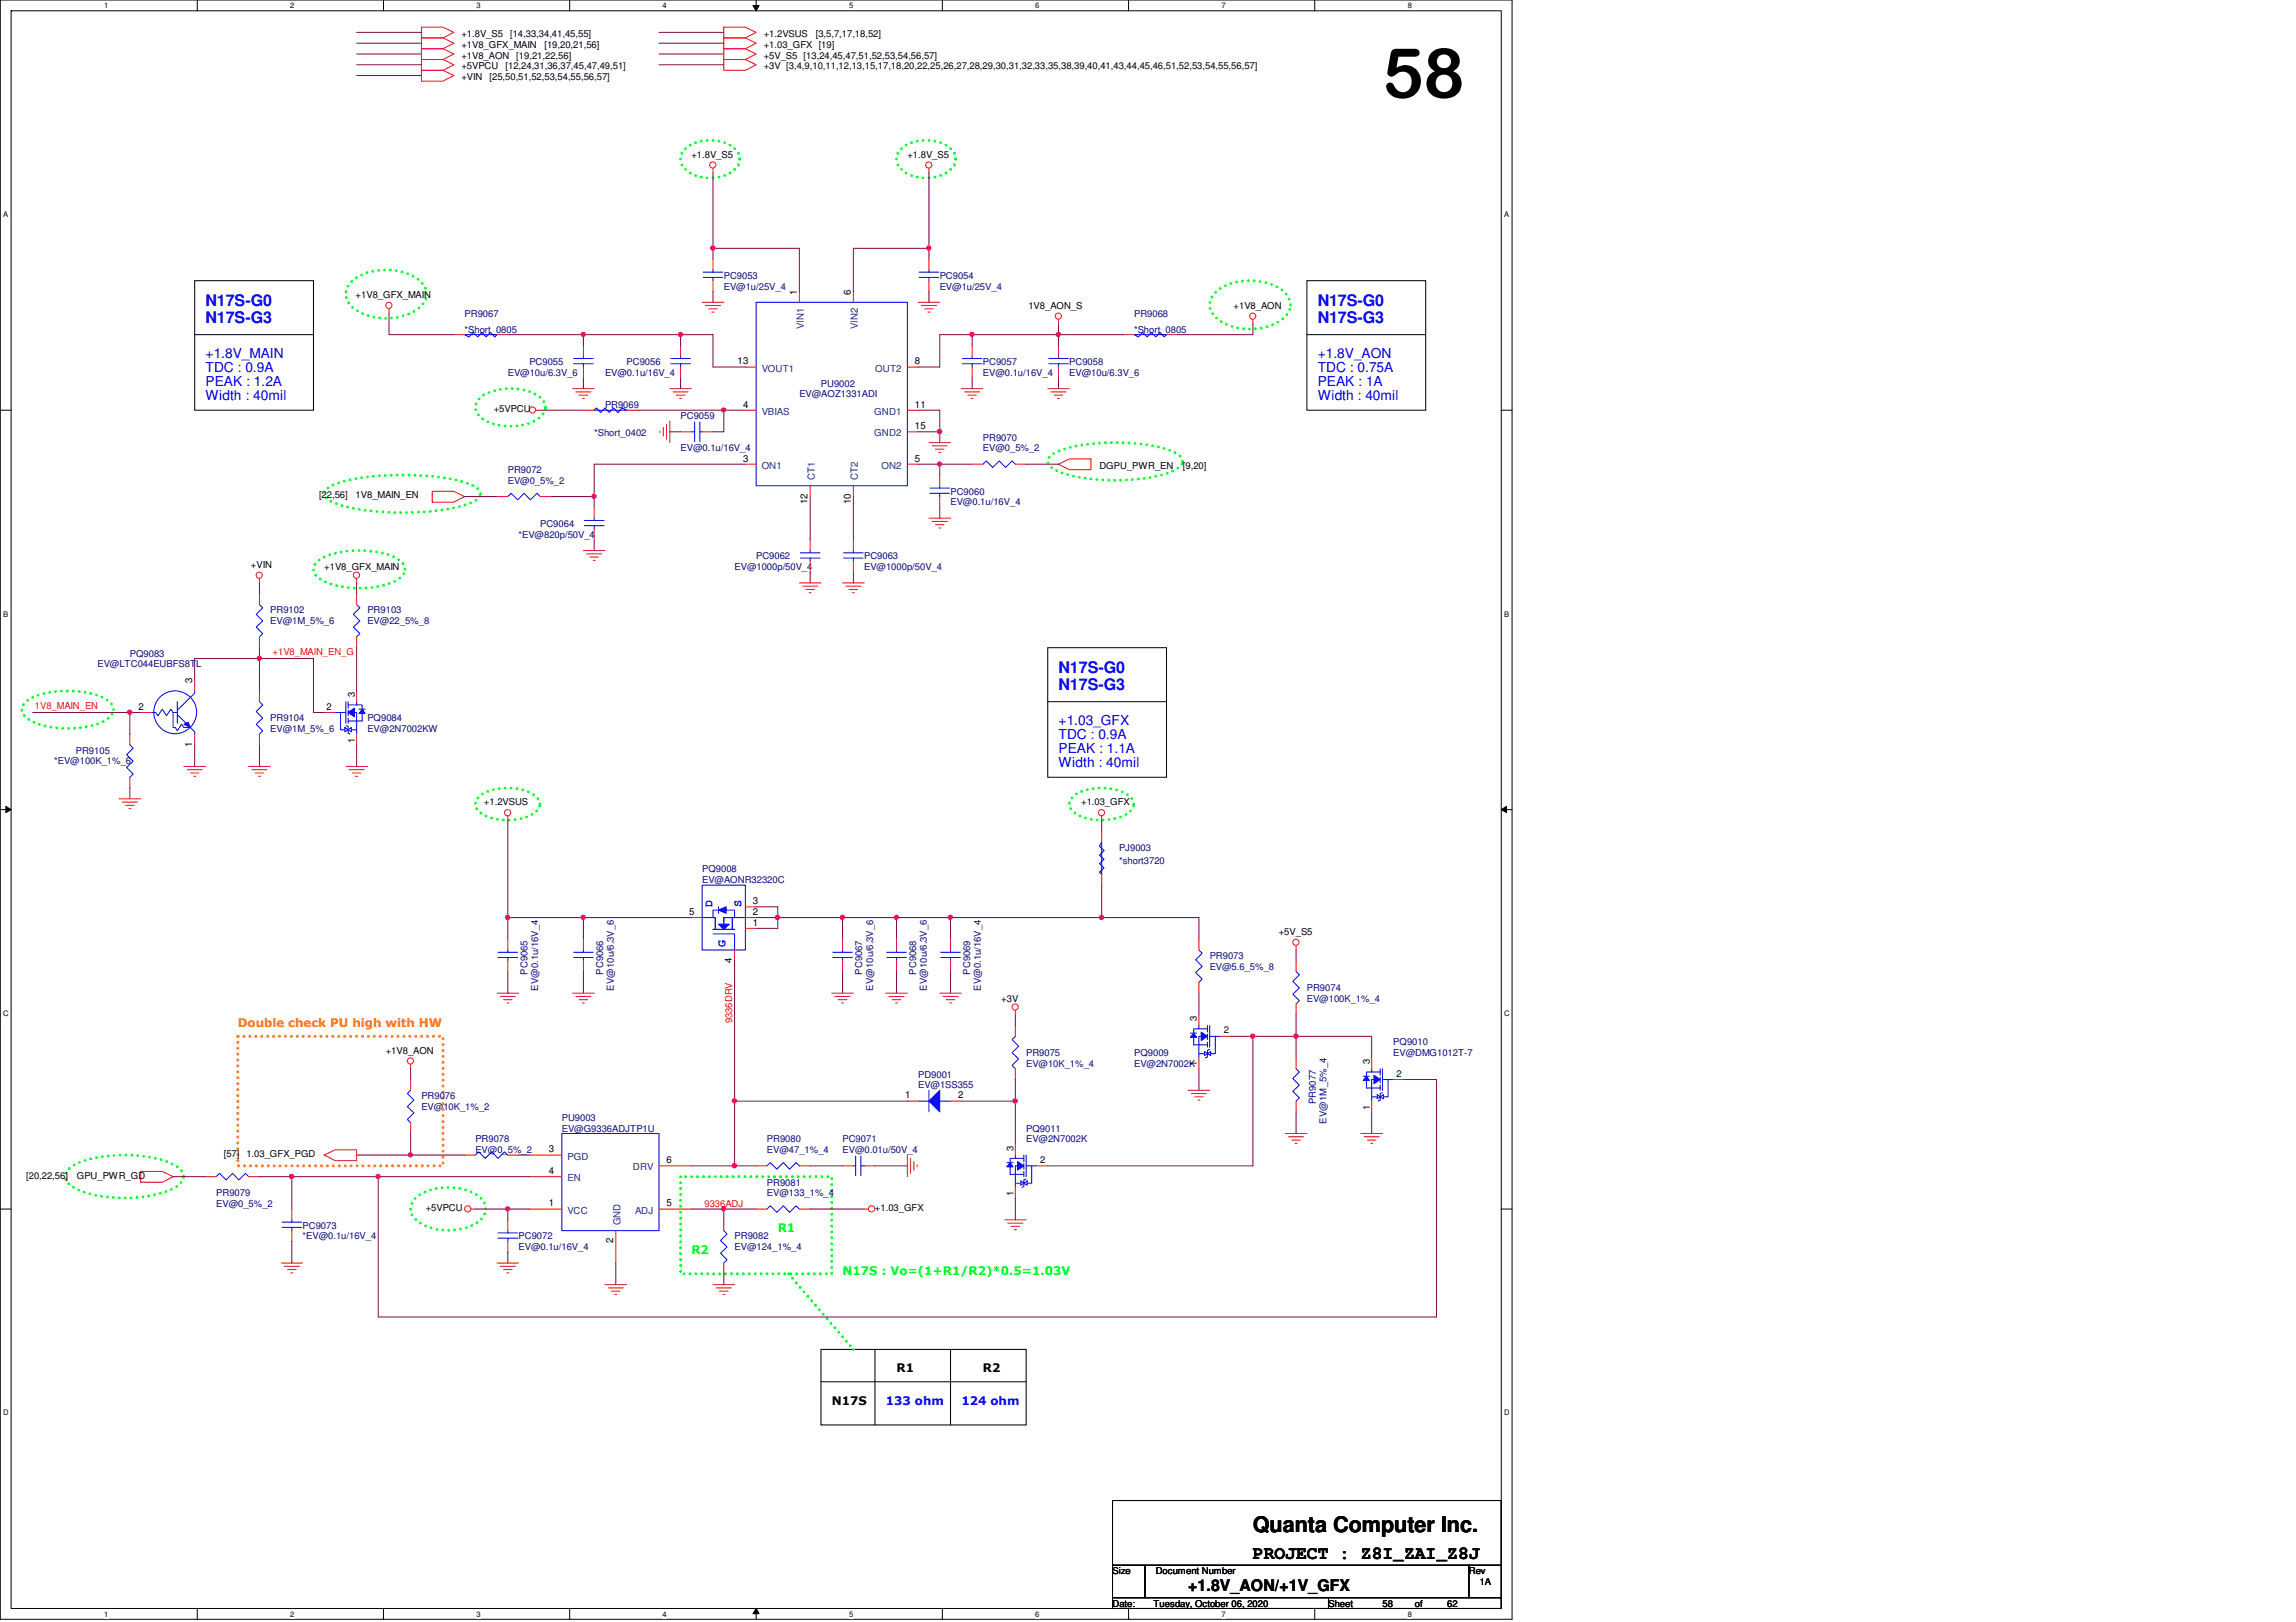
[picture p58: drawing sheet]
<svg xmlns="http://www.w3.org/2000/svg" width="297mm" height="210mm" viewBox="0 0 297 210" stroke-linecap="round" stroke-linejoin="round" font-family="sans-serif">
<defs><g id="words">
<text font-size="8.9" x="178.9" y="12.7">58</text>
<text font-size="2.8" x="162.1" y="198.2">Quanta Computer Inc.</text>
<text font-size="2.4" x="162.1" y="201.7">PROJECT : Z8I_ZAI_Z8J</text>
<g font-size="2.1" fill="#00f">
<text x="26.6" y="39.6">N17S-G0</text>
<text x="26.6" y="41.8">N17S-G3</text>
<text x="170.5" y="39.6">N17S-G0</text>
<text x="170.5" y="41.8">N17S-G3</text>
<text x="136.9" y="87.1">N17S-G0</text>
<text x="136.9" y="89.3">N17S-G3</text>
</g>
<text font-size="2.1" x="153.7" y="205.9">+1.8V_AON/+1V_GFX</text>
<g font-size="1.8" fill="#00f">
<text x="26.6" y="46.3">+1.8V_MAIN</text>
<text x="170.5" y="46.3">+1.8V_AON</text>
<text x="26.6" y="48.1">TDC : 0.9A</text>
<text x="26.6" y="50">PEAK : 1.2A</text>
<text x="26.6" y="51.8">Width : 40mil</text>
<text x="170.5" y="48.1">TDC : 0.75A</text>
<text x="170.5" y="50">PEAK : 1A</text>
<text x="170.5" y="51.8">Width : 40mil</text>
<text x="136.9" y="93.8">+1.03_GFX</text>
<text x="136.9" y="95.6">TDC : 0.9A</text>
<text x="136.9" y="97.5">PEAK : 1.1A</text>
<text x="136.9" y="99.3">Width : 40mil</text>
</g>
<g font-size="1.5" fill="#00f">
<text x="92.2" y="117.3" transform="rotate(-90 92.2 117.3)">D</text>
<text x="95.9" y="117.3" transform="rotate(-90 95.9 117.3)">S</text>
<text x="93.8" y="122.5" transform="rotate(-90 93.8 122.5)">G</text>
<text x="114.6" y="181.8">133 ohm</text>
<text x="124.4" y="181.8">124 ohm</text>
</g>
<text font-size="1.5" fill="#ff8000" x="30.8" y="132.9">Double check PU high with HW</text>
<g font-size="1.5" fill="#0f0">
<text x="100.6" y="159.4">R1</text>
<text x="89.4" y="162.2">R2</text>
<text x="109" y="165">N17S : Vo=(1+R1/R2)*0.5=1.03V</text>
</g>
<g font-size="1.5">
<text x="116" y="177.6">R1</text>
<text x="127.2" y="177.6">R2</text>
<text x="107.6" y="181.8">N17S</text>
</g>
<g font-size="1.3">
<text x="103.1" y="38.1" transform="rotate(-90 103.1 38.1)">1</text>
<text x="110.1" y="38.1" transform="rotate(-90 110.1 38.1)">6</text>
<text x="95.4" y="47.2">13</text>
<text x="118.4" y="47.2">8</text>
<text x="96.1" y="52.7">4</text>
<text x="118.4" y="52.7">11</text>
<text x="96.1" y="59.7">3</text>
<text x="118.4" y="55.5">15</text>
<text x="118.4" y="59.7">5</text>
<text x="104.5" y="65.2" transform="rotate(-90 104.5 65.2)">12</text>
<text x="110.1" y="65.2" transform="rotate(-90 110.1 65.2)">10</text>
<text x="24.8" y="88.4" transform="rotate(-90 24.8 88.4)">3</text>
<text x="17.9" y="91.9">2</text>
<text x="24.8" y="96.6" transform="rotate(-90 24.8 96.6)">1</text>
<text x="89.2" y="118.4">5</text>
<text x="97.4" y="118.4">2</text>
<text x="97.4" y="119.8">1</text>
<text x="97.4" y="117">3</text>
<text x="94.7" y="124.6" transform="rotate(-90 94.7 124.6)">4</text>
<text x="117.1" y="142.2">1</text>
<text x="123.9" y="142.2">2</text>
<text x="71" y="149.1">3</text>
<text x="71" y="151.9">4</text>
<text x="86.2" y="150.5">6</text>
<text x="71" y="156.1">1</text>
<text x="79.3" y="160.9" transform="rotate(-90 79.3 160.9)">2</text>
<text x="86.2" y="156.1">5</text>
</g>
<g font-size="1.3" fill="#004080">
<text x="104" y="42.6" transform="rotate(-90 104 42.6)">VIN1</text>
<text x="111" y="42.6" transform="rotate(-90 111 42.6)">VIN2</text>
<text x="98.5" y="48.1">VOUT1</text>
<text x="98.5" y="53.7">VBIAS</text>
<text x="113.1" y="53.7">GND1</text>
<text x="113.2" y="48.1">OUT2</text>
<text x="113.1" y="56.5">GND2</text>
<text x="98.5" y="60.7">ON1</text>
<text x="105.4" y="62.1" transform="rotate(-90 105.4 62.1)">CT1</text>
<text x="111" y="62.1" transform="rotate(-90 111 62.1)">CT2</text>
<text x="114" y="60.7">ON2</text>
<text x="73.4" y="152.9">EN</text>
<text x="73.4" y="150.1">PGD</text>
<text x="81.9" y="151.5">DRV</text>
<text x="73.4" y="157.1">VCC</text>
<text x="80.3" y="158.5" transform="rotate(-90 80.3 158.5)">GND</text>
<text x="82.2" y="157.1">ADJ</text>
</g>
<g font-size="1.2">
<text x="59.7" y="4.8">+1.8V_S5</text>
<text x="66" y="4.8">[14,33,34,41,45,55]</text>
<text x="98.8" y="4.8">+1.2VSUS</text>
<text x="105.5" y="4.8">[3,5,7,17,18,52]</text>
<text x="59.7" y="6.2">+1V8_GFX_MAIN</text>
<text x="59.7" y="7.6">+1V8_AON</text>
<text x="59.7" y="9">+5VPCU</text>
<text x="59.7" y="10.4">+VIN</text>
<text x="63.3" y="10.4">[25,50,51,52,53,54,55,56,57]</text>
<text x="65.4" y="9">[12,24,31,36,37,45,47,49,51]</text>
<text x="66.8" y="7.6">[19,21,22,56]</text>
<text x="70.4" y="6.2">[19,20,21,56]</text>
<text x="98.8" y="6.2">+1.03_GFX [19]</text>
<text x="98.8" y="7.6">+5V_S5 [13,24,45,47,51,52,53,54,56,57]</text>
<text x="98.8" y="9">+3V [3,4,9,10,11,12,13,15,17,18,20,22,25,26,27,28,29,30,31,32,33,35,38,39,40,41,43,44,45,46,51,52,53,54,55,56,57]</text>
<text x="89.4" y="20.4">+1.8V_S5</text>
<text x="117.4" y="20.4">+1.8V_S5</text>
<text x="46" y="38.6">+1V8_GFX_MAIN</text>
<text x="133.1" y="40">1V8_AON_S</text>
<text x="159.6" y="40">+1V8_AON</text>
<text x="63.9" y="53.3">+5VPCU</text>
<text x="41.3" y="64.4">[22,56]</text>
<text x="46" y="64.4">1V8_MAIN_EN</text>
<text x="142.2" y="60.7">DGPU_PWR_EN</text>
<text x="153" y="60.7">[9,20]</text>
<text x="32.5" y="73.5">+VIN</text>
<text x="41.9" y="73.8">+1V8_GFX_MAIN</text>
<text x="42.2" y="91.8">2</text>
<text x="45.9" y="90.3" transform="rotate(-90 45.9 90.3)">3</text>
<text x="45.9" y="96.1" transform="rotate(-90 45.9 96.1)">1</text>
<text x="62.6" y="104.2">+1.2VSUS</text>
<text x="139.9" y="104.2">+1.03_GFX</text>
<text x="165.4" y="121">+5V_S5</text>
<text x="129.5" y="129.7">+3V</text>
<text x="49.9" y="136.4">+1V8_AON</text>
<text x="154.9" y="132.2" transform="rotate(-90 154.9 132.2)">3</text>
<text x="158.3" y="133.7">2</text>
<text x="177.2" y="137.8" transform="rotate(-90 177.2 137.8)">3</text>
<text x="154.9" y="138" transform="rotate(-90 154.9 138)">1</text>
<text x="177.2" y="143.6" transform="rotate(-90 177.2 143.6)">1</text>
<text x="180.7" y="139.3">2</text>
<text x="29" y="149.8">[57]</text>
<text x="31.9" y="149.8">1.03_GFX_PGD</text>
<text x="131.1" y="148.9" transform="rotate(-90 131.1 148.9)">3</text>
<text x="3.4" y="152.6">[20,22,56]</text>
<text x="9.9" y="152.6">GPU_PWR_GD</text>
<text x="131.1" y="154.8" transform="rotate(-90 131.1 154.8)">1</text>
<text x="134.6" y="150.5">2</text>
<text x="55.1" y="156.8">+5VPCU</text>
<text x="113.2" y="156.8">+1.03_GFX</text>
<text x="143.9" y="203.7">Size</text>
<text x="149.5" y="203.7">Document Number</text>
<text x="190" y="203.7">Rev</text>
<text x="143.9" y="207.9">Date:</text>
<text x="149.2" y="207.9">Tuesday, October 06, 2020</text>
<text x="171.9" y="207.9">Sheet</text>
<text x="178.9" y="207.9">58</text>
<text x="183" y="207.9">of</text>
<text x="187.2" y="207.9">62</text>
<text x="191.4" y="205.1">1A</text>
</g>
<g font-size="1.2" fill="#000080">
<text x="60.1" y="41">PR9067</text>
<text x="93.6" y="36.1">PC9053</text>
<text x="93.6" y="37.5">EV@1u/25V_4</text>
<text x="121.6" y="36.1">PC9054</text>
<text x="121.6" y="37.5">EV@1u/25V_4</text>
<text x="146.7" y="41">PR9068</text>
<text x="60.1" y="43.1">*Short_0805</text>
<text x="68.5" y="47.2">PC9055</text>
<text x="81.1" y="47.2">PC9056</text>
<text x="127.2" y="47.2">PC9057</text>
<text x="138.3" y="47.2">PC9058</text>
<text x="146.7" y="43.1">*Short_0805</text>
<text x="65.7" y="48.6">EV@10u/6.3V_6</text>
<text x="78.3" y="52.8">PR9069</text>
<text x="78.3" y="48.6">EV@0.1u/16V_4</text>
<text x="103.4" y="51.4">EV@AOZ1331ADI</text>
<text x="106.2" y="50">PU9002</text>
<text x="127.2" y="48.6">EV@0.1u/16V_4</text>
<text x="138.3" y="48.6">EV@10u/6.3V_6</text>
<text x="76.9" y="56.5">*Short_0402</text>
<text x="88.1" y="54.2">PC9059</text>
<text x="88.1" y="58.4">EV@0.1u/16V_4</text>
<text x="127.2" y="57">PR9070</text>
<text x="127.2" y="58.4">EV@0_5%_2</text>
<text x="65.7" y="61.2">PR9072</text>
<text x="65.7" y="62.6">EV@0_5%_2</text>
<text x="123" y="64">PC9060</text>
<text x="123" y="65.4">EV@0.1u/16V_4</text>
<text x="67.1" y="69.6">*EV@820p/50V_4</text>
<text x="69.9" y="68.2">PC9064</text>
<text x="95" y="73.8">EV@1000p/50V_4</text>
<text x="97.8" y="72.4">PC9062</text>
<text x="111.8" y="72.4">PC9063</text>
<text x="111.8" y="73.8">EV@1000p/50V_4</text>
<text x="35" y="79.4">PR9102</text>
<text x="35" y="80.8">EV@1M_5%_6</text>
<text x="47.5" y="79.4">PR9103</text>
<text x="47.5" y="80.8">EV@22_5%_8</text>
<text x="12.6" y="86.4">EV@LTC044EUBFS8TL</text>
<text x="16.8" y="85">PQ9083</text>
<text x="35" y="93.3">PR9104</text>
<text x="35" y="94.7">EV@1M_5%_6</text>
<text x="47.5" y="93.3">PQ9084</text>
<text x="47.5" y="94.7">EV@2N7002KW</text>
<text x="7" y="98.9">*EV@100K_1%_6</text>
<text x="9.8" y="97.5">PR9105</text>
<text x="90.8" y="112.9">PQ9008</text>
<text x="144.8" y="110.1">PJ9003</text>
<text x="144.8" y="111.8">*short3720</text>
<text x="90.8" y="114.3">EV@AONR32320C</text>
<text x="156.5" y="124.1">PR9073</text>
<text x="156.5" y="125.5">EV@5.6_5%_8</text>
<text x="68.2" y="126.2" transform="rotate(-90 68.2 126.2)">PC9065</text>
<text x="69.6" y="128.2" transform="rotate(-90 69.6 128.2)">EV@0.1u/16V_4</text>
<text x="78" y="126.2" transform="rotate(-90 78 126.2)">PC9066</text>
<text x="79.4" y="128.2" transform="rotate(-90 79.4 128.2)">EV@10u/6.3V_6</text>
<text x="111.5" y="126.2" transform="rotate(-90 111.5 126.2)">PC9067</text>
<text x="112.9" y="128.2" transform="rotate(-90 112.9 128.2)">EV@10u/6.3V_6</text>
<text x="118.5" y="126.2" transform="rotate(-90 118.5 126.2)">PC9068</text>
<text x="119.9" y="128.2" transform="rotate(-90 119.9 128.2)">EV@10u/6.3V_6</text>
<text x="125.5" y="126.2" transform="rotate(-90 125.5 126.2)">PC9069</text>
<text x="126.9" y="128.2" transform="rotate(-90 126.9 128.2)">EV@0.1u/16V_4</text>
<text x="169.1" y="128.3">PR9074</text>
<text x="169.1" y="129.7">EV@100K_1%_4</text>
<text x="132.8" y="136.7">PR9075</text>
<text x="146.7" y="136.7">PQ9009</text>
<text x="180.3" y="135.3">PQ9010</text>
<text x="180.3" y="136.7">EV@DMG1012T-7</text>
<text x="54.5" y="142.2">PR9076</text>
<text x="54.5" y="143.6">EV@10K_1%_2</text>
<text x="118.8" y="139.4">PD9001</text>
<text x="118.8" y="140.8">EV@1SS355</text>
<text x="132.8" y="138">EV@10K_1%_4</text>
<text x="146.7" y="138">EV@2N7002K</text>
<text x="170.2" y="142.9" transform="rotate(-90 170.2 142.9)">PR9077</text>
<text x="61.5" y="147.8">PR9078</text>
<text x="61.5" y="149.2">EV@0_5%_2</text>
<text x="72.7" y="145">PU9003</text>
<text x="72.7" y="146.4">EV@G9336ADJTP1U</text>
<text x="99.2" y="147.8">PR9080</text>
<text x="99.2" y="149.2">EV@47_1%_4</text>
<text x="109" y="147.8">PC9071</text>
<text x="109" y="149.2">EV@0.01u/50V_4</text>
<text x="132.8" y="146.4">PQ9011</text>
<text x="132.8" y="147.8">EV@2N7002K</text>
<text x="171.6" y="145.4" transform="rotate(-90 171.6 145.4)">EV@1M_5%_4</text>
<text x="28" y="154.8">PR9079</text>
<text x="99.2" y="153.4">PR9081</text>
<text x="99.2" y="154.8">EV@133_1%_4</text>
<text x="28" y="156.2">EV@0_5%_2</text>
<text x="39.2" y="159">PC9073</text>
<text x="39.2" y="160.4">*EV@0.1u/16V_4</text>
<text x="67.1" y="160.4">PC9072</text>
<text x="67.1" y="161.8">EV@0.1u/16V_4</text>
<text x="95" y="160.4">PR9082</text>
<text x="95" y="161.8">EV@124_1%_4</text>
</g>
<g font-size="1.2" fill="#f00">
<text x="35.3" y="84.7">+1V8_MAIN_EN_G</text>
<text x="4.5" y="91.7">1V8_MAIN_EN</text>
<text x="94.7" y="132.4" transform="rotate(-90 94.7 132.4)">9336DRV</text>
<text x="91.1" y="156.2">9336ADJ</text>
</g>
<g font-size="1">
<text x="13.5" y="1.1">1</text>
<text x="37.5" y="1.1">2</text>
<text x="61.6" y="1.1">3</text>
<text x="85.7" y="1.1">4</text>
<text x="109.9" y="1.1">5</text>
<text x="133.9" y="1.1">6</text>
<text x="158" y="1.1">7</text>
<text x="182.1" y="1.1">8</text>
<text x=".4" y="28.1">A</text>
<text x="194.6" y="28.1">A</text>
<text x=".4" y="79.8">B</text>
<text x="194.6" y="79.8">B</text>
<text x=".4" y="131.5">C</text>
<text x="194.6" y="131.5">C</text>
<text x=".4" y="183.2">D</text>
<text x="194.6" y="183.2">D</text>
<text x="13.5" y="209.2">1</text>
<text x="37.5" y="209.2">2</text>
<text x="61.6" y="209.2">3</text>
<text x="85.7" y="209.2">4</text>
<text x="109.9" y="209.2">5</text>
<text x="133.9" y="209.2">6</text>
<text x="158" y="209.2">7</text>
<text x="182.1" y="209.2">8</text>
</g>
</g></defs>
<path d="M0 0h195.6v209.5h-195.6zM1.4 1.4h192.8v206.8h-192.8z" fill="none" stroke="#000" stroke-width=".13"/>
<g fill="#fff">
<path d="M13.5 .2h.5v1.1h-.5z"/>
<path d="M13.5 208.3h.5v1.1h-.5z"/>
</g>
<path d="M25.5 0v1.4M25.5 208.2v1.3" fill="none" stroke="#000" stroke-width=".13"/>
<g fill="#fff">
<path d="M37.5 .2h.6v1.1h-.6z"/>
<path d="M37.5 208.3h.6v1.1h-.6z"/>
</g>
<path d="M49.6 0v1.4M49.6 208.2v1.3" fill="none" stroke="#000" stroke-width=".13"/>
<g fill="#fff">
<path d="M61.6 .2h.6v1.1h-.6z"/>
<path d="M61.6 208.3h.6v1.1h-.6z"/>
</g>
<path d="M73.7 0v1.4M73.7 208.2v1.3" fill="none" stroke="#000" stroke-width=".13"/>
<g fill="#fff">
<path d="M85.7 .2h.6v1.1h-.6z"/>
<path d="M85.7 208.3h.6v1.1h-.6z"/>
</g>
<path d="M97.8 0v1.4M97.4 .7h.8l-.4 .7zM97.8 208.2l.4 .6h-.8zM97.8 208.2v1.3" fill="none" stroke="#000" stroke-width=".13"/>
<path d="M97.4 .7h.8l-.4 .7zM97.8 208.2l.4 .6h-.8z" fill="#000"/>
<g fill="#fff">
<path d="M109.9 .2h.5v1.1h-.5z"/>
<path d="M109.9 208.3h.5v1.1h-.5z"/>
</g>
<path d="M121.9 0v1.4M121.9 208.2v1.3" fill="none" stroke="#000" stroke-width=".13"/>
<g fill="#fff">
<path d="M133.9 .2h.6v1.1h-.6z"/>
<path d="M133.9 208.3h.6v1.1h-.6z"/>
</g>
<path d="M146 0v1.4M146 208.2v1.3" fill="none" stroke="#000" stroke-width=".13"/>
<g fill="#fff">
<path d="M158 .2h.6v1.1h-.6z"/>
<path d="M158 208.3h.6v1.1h-.6z"/>
</g>
<path d="M170.1 0v1.4M170.1 208.2v1.3" fill="none" stroke="#000" stroke-width=".13"/>
<g fill="#fff">
<path d="M182.1 .2h.6v1.1h-.6z"/>
<path d="M182.1 208.3h.6v1.1h-.6z"/>
<path d="M.4 27.2h.7v1.1h-.7z"/>
<path d="M194.6 27.2h.6v1.1h-.6z"/>
<path d="M.4 78.9h.7v1.1h-.7z"/>
<path d="M194.6 78.9h.6v1.1h-.6z"/>
</g>
<path d="M0 53.1h1.4M194.2 53.1h1.4" fill="none" stroke="#000" stroke-width=".13"/>
<g fill="#fff">
<path d="M.4 130.6h.7v1.1h-.7z"/>
<path d="M194.6 130.6h.7v1.1h-.7z"/>
</g>
<path d="M0 104.8h1.4M.8 104.4l.6 .4-.6 .4zM194.2 104.8l.7-.4v.8zM194.2 104.8h1.4" fill="none" stroke="#000" stroke-width=".13"/>
<path d="M.8 104.4l.6 .4-.6 .4zM194.2 104.8l.7-.4v.8z" fill="#000"/>
<g fill="#fff">
<path d="M.4 182.3h.7v1.1h-.7z"/>
<path d="M194.6 182.3h.7v1.1h-.7z"/>
</g>
<path d="M169.1 36.3h15.3v16.8h-15.3zM169.1 43.3h15.3M0 156.5h1.4M194.2 156.5h1.4M106.2 178.8h26.6M106.2 174.6h26.6v9.8h-26.6zM113.2 174.6v9.8M123 174.6v9.8" fill="none" stroke="#000" stroke-width=".13"/>
<path d="M88.7 19.2a5.3 5.3 0 0 1 6.4 0 1.82 1.82 0 0 1-.5 3.1 5.3 5.3 0 0 1-5.9-.4 1.76 1.76 0 0 1 0-2.7zM116.6 19.2a5.3 5.3 0 0 1 6.4 0 1.82 1.82 0 0 1-.5 3.1 5.3 5.3 0 0 1-5.9-.4 1.76 1.76 0 0 1 0-2.7zM45.5 36.5a7.3 7.3 0 0 1 7.1-1.1 3.3 3.3 0 0 1 2.6 2.7 3.3 3.3 0 0 1-2.6 2.7 7.7 7.7 0 0 1-6.6-.7 2.22 2.22 0 0 1-.5-3.6zM157.2 37.9a7.3 7.3 0 0 1 7.2-1.2 3.3 3.3 0 0 1 2.6 2.8 3.3 3.3 0 0 1-2.6 2.7 7.7 7.7 0 0 1-6.7-.7 2.22 2.22 0 0 1-.5-3.6zM61.9 51.8a5.5 5.5 0 0 1 4.1-1.5 5.5 5.5 0 0 1 4.2 1.5 1.54 1.54 0 0 1-.4 2.3 7.1 7.1 0 0 1-7.5 0 1.59 1.59 0 0 1-.4-2.3zM136 58.9a11.4 11.4 0 0 1 5.5-1.5 25 25 0 0 1 9.8 .9 2.11 2.11 0 0 1 1.7 1.4 2.13 2.13 0 0 1-1.7 1.4 25.1 25.1 0 0 1-14.1 0 2.12 2.12 0 0 1-1.7-1.4l.2-.4zM42.4 63.2a12.3 12.3 0 0 1 5.4-1.5 36.8 36.8 0 0 1 11.9 .6 4.2 4.2 0 0 1 2.4 1.2l.1 .4a2.03 2.03 0 0 1-1.6 1.3 30.2 30.2 0 0 1-11.5 1 18 18 0 0 1-6.2-1.3l-.5-.3-.3-.4-.2-.3 .2-.4zM8.8 151.4a8.5 8.5 0 0 1 4.9-1.8 17.1 17.1 0 0 1 8.6 1 2.13 2.13 0 0 1 1.4 1.6 2.16 2.16 0 0 1-1.4 1.7 17.2 17.2 0 0 1-12.4 0 2.16 2.16 0 0 1-1.5-1.7l.1-.4zM54 154.9a7.3 7.3 0 0 1 8 0 1.85 1.85 0 0 1 0 3.1 7.2 7.2 0 0 1-8 0 1.86 1.86 0 0 1 0-3.1z" fill="none" stroke="#00ff40" stroke-width=".38" stroke-dasharray="0 .8"/>
<path d="M88 152.3h19.6v12.5h-19.6zM102 164.8l8.4 9.8" fill="none" stroke="#0f0" stroke-width=".38" stroke-dasharray="0 .8"/>
<path d="M30.8 134.1h26.5v16.8h-26.5z" fill="none" stroke="#ff8000" stroke-width=".38" stroke-dasharray="0 .8"/>
<circle cx="110.4" cy="174.6" r=".19" fill="#0f0" stroke-dasharray="0 .8"/>
<path d="M40.9 72.8a7.1 7.1 0 0 1 4.5-1.5 10.9 10.9 0 0 1 6.2 1.1 1.34 1.34 0 0 1 .8 1.3 1.34 1.34 0 0 1-.8 1.2 11.3 11.3 0 0 1-8.1 .9 4.4 4.4 0 0 1-2.9-1.7v-.4v-.5zM3.2 91a7.1 7.1 0 0 1 4.5-1.6 10.9 10.9 0 0 1 6.2 1.2 1.34 1.34 0 0 1 .8 1.2 1.34 1.34 0 0 1-.8 1.3 11.3 11.3 0 0 1-8.1 .8 4.4 4.4 0 0 1-2.9-1.6l-.1-.5 .1-.4zM61.8 103.2a5.6 5.6 0 0 1 4.7-1.2 4 4 0 0 1 3.3 1.6 1.3 1.3 0 0 1-.7 1.6 7 7 0 0 1-6.9 0 1.28 1.28 0 0 1-.4-2zM138.7 103.2a5.6 5.6 0 0 1 4.6-1.2 4 4 0 0 1 3.3 1.6 1.3 1.3 0 0 1-.6 1.6 7 7 0 0 1-6.9 0 1.28 1.28 0 0 1-.4-2z" fill="none" stroke="#00ff40" stroke-width=".38" stroke-dasharray="0 .8"/>
<path d="M25.2 36.3h15.4v16.8h-15.4zM25.2 43.3h15.4M135.5 90.8h15.4M135.5 83.8h15.4v16.8h-15.4zM143.9 194.2h50.3v8.4h-50.3zM143.9 202.6h4.2v4.2h-4.2zM143.9 206.8h28v1.4h-28zM148.1 202.6h41.9v4.2h-41.9zM171.9 206.8h22.3v1.4h-22.3zM190 202.6h4.2v4.2h-4.2z" fill="none" stroke="#000" stroke-width=".13"/>
<g fill="none" stroke="#f00" stroke-width=".13">
<path d="M54.5 3.5h2.8l1.4 .7-1.4 .7h-2.8zM54.5 4.9h2.8l1.4 .7-1.4 .7h-2.8zM54.5 6.3h2.8l1.4 .7-1.4 .7h-2.8zM54.5 7.7h2.8l1.4 .7-1.4 .7h-2.8zM54.5 9.1h2.8l1.4 .7-1.4 .7h-2.8zM93.6 3.5h2.8l1.4 .7-1.4 .7h-2.8zM93.6 4.9h2.8l1.4 .7-1.4 .7h-2.8zM93.6 6.3h2.8l1.4 .7-1.4 .7h-2.8zM93.6 7.7h2.8l1.4 .7-1.4 .7h-2.8zM50.3 40v.5M90.8 39.1h2.8M91.3 39.5h1.9"/>
<path d="M91.7 40h1.1M92.2 21.8v.6M118.8 39.1h2.8M119.2 39.5h2M119.6 40h1.1M120.2 21.8v.6M69.3 53.1h.6M74.1 50.3h2.8M74.5 50.7h2M74.9 51.1h1.1M75.3 51.6h.3M85.4 55.8v.2"/>
<path d="M85.8 55.3v1.1M86.2 54.9v2M86.7 50.3h2.7M86.7 54.5v2.8M87.1 50.7h1.9M87.5 51.1h1.1M87.9 51.6h.3M92.1 40.4h.3M120.1 40.4h.2M120.2 57.3h2.8M120.6 57.7h2M121 58.1h1.1"/>
<path d="M121.5 58.5h.2M124.4 50.3h2.8M124.8 50.7h1.9M125.2 51.1h1.1M125.6 51.6h.3M135.5 50.3h2.8M136 50.7h1.9M136.4 51.1h1.1M136.8 51.6h.3M136.9 41.4v.5M162.1 41.4v.5M33.6 74.9v.5"/>
<path d="M46.1 74.9v.5M55.9 63.6h2.8l1.4 .7-1.4 .7h-2.8zM75.5 71.2h2.8M75.9 71.7h1.9M76.3 72.1h1.1M76.7 72.5h.3M103.4 75.4h2.8M103.8 75.9h2M104.3 76.3h1.1M104.7 76.7h.2M109 75.4h2.8M109.4 75.9h2"/>
<path d="M109.9 76.3h1.1M110.3 76.7h.2M120.2 67.1h2.8M120.6 67.5h2M121 67.9h1.1M121.5 68.3h.2M125.8 60.1h1.4M131.4 60.1h1.4M136.9 60.1l1.4-.7h2.8v1.4h-2.8zM23.8 99.2h2.8M24.2 99.6h2M32.2 99.2h2.8"/>
<path d="M32.6 99.6h1.9M44.7 99.2h2.8M45.2 99.6h1.9M15.4 103.4h2.8M15.8 103.8h2M16.3 104.2h1.1M16.7 104.6h.2M24.6 100h1.1M25.1 100.5h.2M33 100h1.1M33.4 100.5h.3M45.6 100h1.1"/>
<path d="M46 100.5h.3M65.7 105.6v.6M142.5 105.6v.6M53.1 137.8v.5M53.1 139.7v1.4M64.3 128.5h2.8M64.7 128.9h2M65.1 129.4h1.1M65.6 129.8h.2M74.1 128.5h2.8M74.5 128.9h2M74.9 129.4h1.1"/>
<path d="M75.3 129.8h.3M107.6 128.5h2.8M108 128.9h2M108.5 129.4h1.1M108.9 129.8h.2M114.6 128.5h2.8M115 128.9h2M115.4 129.4h1.1M115.9 129.8h.2M116 121.5v1.4M116 124.3v1.4M121.6 128.5h2.8"/>
<path d="M122 128.9h1.9M122.4 129.4h1.1M122.8 129.8h.3M131.4 130.8v.5M167.7 122.4v.5M18.2 151.6h2.8l1.4 .7-1.4 .7h-2.8zM37.8 156.5v1.4M37.8 159.3v1.4M41.9 149.5l1.4-.7h2.8v1.4h-2.8zM53.1 145.3v1.4M61 156.5h.5M111.8 156.5h.5"/>
<path d="M117.4 149.5v2.8M117.8 149.9v1.9M118.2 150.3v1.1M118.7 150.7v.3M130 157.9h2.8M130.4 158.3h1.9M130.8 158.7h1.1M131.2 159.1h.3M153.7 141.1h2.8M154.1 141.5h2M154.6 141.9h1.1M155 142.4h.2"/>
<path d="M166.3 146.7h2.8M166.7 147.1h2M167.1 147.5h1.1M167.6 148h.2M176.1 146.7h2.8M176.5 147.1h1.9M176.9 147.5h1.1M177.3 148h.3M36.4 163.4h2.8M36.8 163.9h1.9M37.2 164.3h1.1M37.6 164.7h.3"/>
<path d="M64.3 163.4h2.8M64.7 163.9h2M65.1 164.3h1.1M65.6 164.7h.2M78.3 166.2h2.8M78.7 166.7h1.9M79.1 167.1h1.1M79.5 167.5h.3M92.2 166.2h2.8M92.7 166.7h1.9M93.1 167.1h1.1M93.5 167.5h.3"/>
<circle cx="50.3" cy="39.5" r=".4"/>
<circle cx="92.2" cy="21.4" r=".4"/>
<circle cx="120.2" cy="21.4" r=".4"/>
<circle cx="68.9" cy="53.1" r=".4"/>
<circle cx="136.9" cy="40.9" r=".4"/>
<circle cx="162.1" cy="40.9" r=".4"/>
<circle cx="33.5" cy="74.4" r=".4"/>
<circle cx="46.1" cy="74.4" r=".4"/>
<circle cx="65.7" cy="105.2" r=".4"/>
<circle cx="142.5" cy="105.2" r=".4"/>
<circle cx="53.1" cy="137.3" r=".4"/>
<circle cx="131.3" cy="130.3" r=".4"/>
<circle cx="167.7" cy="121.9" r=".4"/>
<circle cx="60.5" cy="156.4" r=".4"/>
<circle cx="112.7" cy="156.4" r=".4"/>
</g>
<path d="M127.2 60.1l.4-.5 .8 .9 .9-.9 .8 .9 .8-.9 .5 .5M114.7 123.9h2.6M114.7 123.2h2.6M116 122.9v.3M116 123.9v.4M36.5 158.8h2.5M36.5 158.2h2.5M37.8 157.9v.3M37.8 158.8v.5M53.1 141.1l-.4 .4 .8 .9-.8 .8 .8 .8-.8 .9 .4 .4" fill="none" stroke="#00f" stroke-width=".13"/>
<path d="M120.2 142.5l1.4-1.4v2.8z" fill="#00f"/>
<g fill="none" stroke="#00f" stroke-width=".13">
<path d="M60.1 43.3h4.2l-.3 .3-.5-.6-.6 .6-.5-.6-.6 .6-.6-.6-.5 .6zM109.1 72.2h2.6M109.1 71.5h2.6M110.4 71.2v.3M110.4 72.2v.4M33.6 90.8l.4 .4-.9 .9 .9 .8-.9 .8 .9 .9-.4 .4M64.4 123.9h2.6M64.4 123.2h2.6M65.7 122.9v.3M65.7 123.9v.4M28 152.3l.4-.5 .8 .9 .9-.9 .8 .9 .8-.9 .5 .5M93.6 159.3l.5 .4-.9 .8 .9 .9-.9 .8 .9 .8-.5 .4"/>
<path d="M118.8 142.5h1.4M120.2 142.5l1.4-1.4v2.8zM120.2 141.1v2.8M121.6 142.5h1.4"/>
</g>
<g fill="none" stroke="#f00" stroke-width=".13">
<path d="M58.7 43.3h1.4M64.3 43.3h1.4M110.4 69.8v1.4M110.4 72.6v1.4M33.6 89.4v1.4M33.6 95v1.4M65.7 121.5v1.4M65.7 124.3v1.4M26.6 152.3h1.4M32.2 152.3h1.4M93.6 157.9v1.4M117.4 142.5h1.4"/>
<path d="M123 142.5h1.4M93.6 163.4v1.4"/>
</g>
<path d="M155.4 133.6l.8 .5-.8 .6z" fill="#00f"/>
<path d="M155.4 133.6l.8 .5-.8 .6z" fill="none" stroke="#00f" stroke-width=".13"/>
<path d="M154.4 133.7l.4 .5h-.8z" fill="#00f"/>
<g fill="none" stroke="#00f" stroke-width=".13">
<path d="M91 35.9h2.5M91 35.2h2.5M92.2 34.9v.3M92.2 35.9v.4M97.8 39.1h19.6v23.8h-19.6zM74.2 47.1h2.5M74.2 46.4h2.5M75.5 46.1v.3M75.5 47.1v.4M124.5 47.1h2.5M124.5 46.4h2.5M125.8 46.1v.3"/>
<path d="M125.8 47.1v.4M146.7 43.3h4.2l-.3 .3-.5-.6-.6 .6-.5-.6-.6 .6-.6-.6-.5 .6zM33.6 78.2l.4 .5-.9 .8 .9 .8-.9 .9 .9 .8-.4 .4M142.5 109v4.2l-.3-.3 .6-.6-.6-.5 .6-.6-.6-.5 .6-.6-.6-.6zM74.2 123.9h2.5M74.2 123.2h2.5M75.5 122.9v.3M75.5 123.9v.4M121.7 123.9h2.5M121.7 123.2h2.5M123 122.9v.3M123 123.9v.4"/>
<path d="M154 133.7h.8M154.4 133.7l.4 .5h-.8zM154.4 134.2v1h1.8M155.1 136.4h.7M155.1 132.7v.4M155.4 134.1h-.3v2.8M155.8 136.1l.4 .3-.4 .2zM156.2 133.1h-1.8v.6M156.2 134.8v.7M156.2 133.8v.7M156.2 132.7v.9M156.2 136.4l.4-.3v.5z"/>
<path d="M156.5 135.8l-.3 .1v.9l-.2 .1M156.5 134.1h1.4M156.5 132.7v2.8M157.2 134.1v2.3h-.6M99.2 150.9l.4-.4 .9 .8 .8-.8 .8 .8 .9-.8 .4 .4M99.2 156.5l.4-.5 .9 .9 .8-.9 .8 .9 .9-.9 .4 .5"/>
</g>
<g fill="none" stroke="#f00" stroke-width=".13">
<path d="M92.2 33.5v1.4M92.2 36.3v1.4M103.4 37.7v1.4M110.4 37.7v1.4M75.5 44.7v1.4M75.5 47.5v1.4M96.4 47.5h1.4M96.4 53.1h1.4M117.4 53.1h1.4M117.4 47.5h1.4M117.4 55.9h1.4M125.8 44.7v1.4"/>
<path d="M125.8 47.5v1.4M145.3 43.3h1.4M150.9 43.3h1.4M33.6 76.8v1.4M96.4 60.1h1.4M104.8 62.9v1.4M110.4 62.9v1.4M117.4 60.1h1.4M33.6 82.4v1.4M142.5 113.2v1.4M142.5 107.6v1.4M75.5 121.5v1.4"/>
<path d="M75.5 124.3v1.4M123 121.5v1.4M123 124.3v1.4M155.1 131.3v1.4M155.1 136.9v1.4M157.9 134.1h1.4M97.8 150.9h1.4M97.8 156.5h1.4M103.4 150.9h1.4M103.4 156.5h1.4"/>
</g>
<path d="M177.8 139.1l.8 .6-.8 .6z" fill="#00f"/>
<path d="M177.8 139.1l.8 .6-.8 .6z" fill="none" stroke="#00f" stroke-width=".13"/>
<path d="M176.8 139.3l.4 .5h-.8z" fill="#00f"/>
<g fill="none" stroke="#00f" stroke-width=".13">
<path d="M76.9 53.1l.3-.3 .5 .6 .6-.6 .5 .6 .6-.6 .6 .6 .5-.6 .6 .3zM75.6 68h2.5M75.6 67.4h2.5M76.9 67.1v.3M76.9 68v.5M103.5 72.2h2.6M103.5 71.5h2.6M104.8 71.2v.3M104.8 72.2v.4M167.7 125.7l.4 .5-.8 .8 .8 .8-.8 .9 .8 .8-.4 .4M176.4 139.3h.8M176.8 139.3l.4 .5h-.8z"/>
<path d="M176.8 139.8v1h1.8M177.5 138.3v.4M177.8 139.7h-.3v2.8M178.6 138.7h-1.8v.6M178.6 139.4v.7M178.6 138.3v.8M178.9 139.7h1.4M178.9 138.3v2.8M179.6 139.7v2.2h-.6M177.5 141.9h.7M178.2 141.6l.4 .3-.4 .3zM178.6 141.9l.4-.3v.6z"/>
<path d="M178.6 140.4v.7M178.9 141.4l-.3 .1v.9l-.3 .1"/>
</g>
<path d="M75.5 53.1h1.4M81.1 53.1h1.4M76.9 65.7v1.4M76.9 68.5v1.3M104.8 69.8v1.4M104.8 72.6v1.4M167.7 124.3v1.4M167.7 129.9v1.4M177.5 136.9v1.4M180.3 139.7h1.3M177.5 142.5v1.4" fill="none" stroke="#f00" stroke-width=".13"/>
<path d="M93 119.6h1.4l-.8 .7z" fill="#00f"/>
<path d="M93 119.6h1.4l-.8 .7z" fill="none" stroke="#00f" stroke-width=".13"/>
<path d="M93 117.8l.9-.5v.9z" fill="#00f"/>
<g fill="none" stroke="#00f" stroke-width=".13">
<path d="M86.8 47.1h2.5M86.8 46.4h2.5M88 46.1v.3M88 47.1v.4M120.3 63.8h2.5M120.3 63.2h2.5M121.6 62.9v.3M121.6 63.8v.5M90.8 114.6h5.6v8.3h-5.6zM90.8 118.7h1.4M92.2 118.7h.3v1.4M92.2 118.7h.3v1.6"/>
<path d="M93 117.8l.9-.5v.9zM93 117.3v.9M93 117.8h-.8v.9M93.9 117.8h1.1v.9M94.7 118.9v1.2M94.7 118.7v1.6M95 118.7h1.4M95 118.7h-1.4v.6M95 118.7h-1.4v.9M92.2 120.9h2.8v2M92.2 120.3h2.8M107.7 123.9h2.6"/>
<path d="M107.7 123.2h2.6M109 122.9v.3M109 123.9v.4M61.5 149.5l.4-.4 .9 .8 .8-.8 .8 .8 .9-.8 .4 .4"/>
</g>
<g fill="none" stroke="#f00" stroke-width=".13">
<path d="M88 44.7v1.4M88 47.5v1.4M121.6 61.5v1.4M121.6 64.3v1.4M89.4 118.7h1.4M96.4 118.7h1.4M96.4 117.3h1.4M95 122.9v1.4M96.4 120.1h1.4M109 121.5v1.4M109 124.3v1.4M60.1 149.5h1.4"/>
<path d="M65.7 149.5h1.4"/>
</g>
<path d="M23.8 93.7l.5-.2 .3 .6z" fill="#00f"/>
<g fill="none" stroke="#00f" stroke-width=".13">
<path d="M19.6 92.2h.5l.3 .4 .6-.8 .5 .8 .6-.8 .3 .4h.5M22.4 92.2v1.9h.3l.2 .5 .6-.9 .3 .4h.8l.6 .6v.3M22.9 90.8v2.8M22.9 92.5l1.2 1.1M23.8 93.7l.5-.2 .3 .6zM25.2 89.4v.3l-2.3 2.2M110.4 150.9h.3M110.7 149.6v2.5M111.4 150.9h.4M111.4 149.6v2.5"/>
<circle cx="22.7" cy="92.2" r="2.77"/>
</g>
<path d="M18.2 92.2h1.4M25.2 95v1.4M25.2 88v1.4M109 150.9h1.4M111.8 150.9h1.4" fill="none" stroke="#f00" stroke-width=".13"/>
<path d="M131.7 150.3l.8 .6-.8 .5z" fill="#00f"/>
<path d="M131.7 150.3l.8 .6-.8 .5z" fill="none" stroke="#00f" stroke-width=".13"/>
<path d="M130.7 150.5l.4 .5h-.8z" fill="#00f"/>
<g fill="none" stroke="#00f" stroke-width=".13">
<path d="M118.9 35.9h2.6M118.9 35.2h2.6M120.2 34.9v.3M120.2 35.9v.4M135.7 47.1h2.5M135.7 46.4h2.5M136.9 46.1v.3M136.9 47.1v.4M16.8 96.4l.4 .4-.8 .9 .8 .8-.8 .8 .8 .9-.4 .4M131.4 134.1l-.5 .4 .9 .9-.9 .8 .9 .8-.9 .9 .5 .4M167.7 138.3l.4 .4-.8 .9 .8 .8-.8 .8 .8 .9-.4 .4M72.7 146.7h12.6v12.6h-12.6z"/>
<path d="M130.3 150.5h.8M130.7 150.5l.4 .5h-.8zM130.7 151v1h1.8M131.4 153.1h.7M131.4 149.5v.4M131.7 150.9h-.3v2.8M132.1 152.8l.4 .3-.4 .3zM132.5 151.6v.7M132.5 150.6v.7M132.5 149.5v.8M132.5 153.1l.4-.3v.6zM132.5 149.9h-1.8v.6"/>
<path d="M132.8 152.6l-.3 .1v.8l-.3 .2M132.8 150.9h1.4M132.8 149.5v2.8M133.5 150.9v2.2h-.6"/>
</g>
<g fill="none" stroke="#f00" stroke-width=".13">
<path d="M120.2 33.5v1.4M120.2 36.3v1.4M136.9 44.7v1.4M136.9 47.5v1.4M16.8 95v1.4M16.8 100.6v1.4M131.4 132.7v1.4M131.4 138.3v1.4M167.7 136.9v1.4M68.5 152.3h4.2M68.5 156.5h4.2M68.5 149.5h4.2"/>
<path d="M79.7 159.3v4.1M85.3 150.9h4.1M85.3 156.5h4.1M131.4 148.1v1.4M131.4 153.7v1.4M134.2 150.9h1.3M167.7 142.5v1.4"/>
</g>
<path d="M45 92.2l.8-.5v1.1z" fill="#00f"/>
<path d="M45 92.2l.8-.5v1.1z" fill="none" stroke="#00f" stroke-width=".13"/>
<path d="M46.9 91.8l.3 .5h-.8z" fill="#00f"/>
<g fill="none" stroke="#00f" stroke-width=".13">
<path d="M89.4 55.9h.5M89.9 54.6v2.5M90.5 55.9h.3M90.5 54.6v2.5M46.1 78.2l.5 .5-.9 .8 .9 .8-.9 .9 .9 .8-.5 .4M65.7 64.3l.4-.5 .9 .9 .8-.9 .8 .9 .9-.9 .4 .5M43.3 92.2h1.4M44.1 92.2v2.2h.5M44.6 94.1l.4 .3-.4 .3zM44.7 93.9l.3 .1v.9l.3 .1M44.7 90.8v2.8M45 91.2h1.9v.6"/>
<path d="M45 92.9v.7M45 91.9v.7M45 90.8v.9M45 94.4l.5-.3v.6zM45.5 94.4h.6M45.8 92.2h.3v2.8M46.1 90.8v.4M46.4 91.8h.8M46.9 91.8l.3 .5h-.8zM46.9 92.3v1h-1.9M155.1 122.9l.4 .5-.8 .8 .8 .9-.8 .8 .8 .8-.4 .4M64.4 159.6h2.6"/>
<path d="M65.7 159.3v.3M64.4 160.2h2.6M65.7 160.2v.5"/>
</g>
<g fill="none" stroke="#f00" stroke-width=".13">
<path d="M88 55.9h1.4M90.8 55.9h1.4M46.1 76.8v1.4M64.3 64.3h1.4M69.9 64.3h1.4M41.9 92.2h1.4M46.1 89.4v1.4M46.1 95v1.4M46.1 82.4v1.4M155.1 121.5v1.4M155.1 127.1v1.4M65.7 157.9v1.4"/>
<path d="M65.7 160.7v1.4"/>
</g>
<path d="M100.6 118.7h8.4M131.4 131.3v1.4M131.4 139.7v2.8M65.7 156.5h2.8" fill="none" stroke="#800040" stroke-width=".13"/>
<circle cx="131.3" cy="142.5" r=".29" fill="#f0f"/>
<circle cx="131.3" cy="142.5" r=".29" fill="none" stroke="#f0f" stroke-width=".13"/>
<path d="M95 142.5h22.4M131.4 155.1v2.8" fill="none" stroke="#800040" stroke-width=".13"/>
<circle cx="95" cy="142.5" r=".29" fill="#f0f"/>
<circle cx="95" cy="142.5" r=".29" fill="none" stroke="#f0f" stroke-width=".13"/>
<path d="M75.5 43.3h12.5M167.7 122.9v1.4M177.5 134.1h-15.4v16.8h-26.6M95 142.5v8.4M124.4 142.5h7v5.6" fill="none" stroke="#800040" stroke-width=".13"/>
<circle cx="167.6" cy="134.1" r=".29" fill="#f0f"/>
<circle cx="167.6" cy="134.1" r=".29" fill="none" stroke="#f0f" stroke-width=".13"/>
<path d="M142.5 118.7h12.6" fill="none" stroke="#800040" stroke-width=".13"/>
<circle cx="142.5" cy="118.7" r=".29" fill="#f0f"/>
<circle cx="142.5" cy="118.7" r=".29" fill="none" stroke="#f0f" stroke-width=".13"/>
<path d="M116 118.7h7" fill="none" stroke="#800040" stroke-width=".13"/>
<circle cx="116" cy="118.7" r=".29" fill="#f0f"/>
<circle cx="116" cy="118.7" r=".29" fill="none" stroke="#f0f" stroke-width=".13"/>
<path d="M116 118.7h-7v2.8M116 125.7v2.8M123 125.7v2.8" fill="none" stroke="#800040" stroke-width=".13"/>
<circle cx="109" cy="118.7" r=".29" fill="#f0f"/>
<circle cx="109" cy="118.7" r=".29" fill="none" stroke="#f0f" stroke-width=".13"/>
<path d="M65.7 106.2v12.5M46.1 149.5h7" fill="none" stroke="#800040" stroke-width=".13"/>
<circle cx="53.1" cy="149.5" r=".29" fill="#f0f"/>
<circle cx="53.1" cy="149.5" r=".29" fill="none" stroke="#f0f" stroke-width=".13"/>
<path d="M159.3 134.1h2.8M67.1 149.5h1.4" fill="none" stroke="#800040" stroke-width=".13"/>
<circle cx="162.1" cy="134.1" r=".29" fill="#f0f"/>
<circle cx="162.1" cy="134.1" r=".29" fill="none" stroke="#f0f" stroke-width=".13"/>
<path d="M155.1 138.3v2.8M155.1 128.5v2.8M167.7 131.3v5.6M177.5 134.1v2.8M181.6 139.7h4.2v30.7M48.9 152.3v18.1M167.7 143.9v2.8" fill="none" stroke="#800040" stroke-width=".13"/>
<circle cx="48.9" cy="152.2" r=".29" fill="#f0f"/>
<circle cx="48.9" cy="152.2" r=".29" fill="none" stroke="#f0f" stroke-width=".13"/>
<path d="M65.7 118.7h9.8M100.6 118.7v1.4M116 118.7v2.8M123 118.7v2.8M109 125.7v2.8M48.9 152.3h19.6M61.5 156.5h4.2M89.4 150.9h5.6M93.6 156.5h4.2M113.2 150.9h4.2M48.9 170.4h136.9M65.7 162.1v1.3" fill="none" stroke="#800040" stroke-width=".13"/>
<circle cx="75.4" cy="118.7" r=".29" fill="#f0f"/>
<circle cx="75.4" cy="118.7" r=".29" fill="none" stroke="#f0f" stroke-width=".13"/>
<circle cx="65.7" cy="118.7" r=".29" fill="#f0f"/>
<circle cx="65.7" cy="118.7" r=".29" fill="none" stroke="#f0f" stroke-width=".13"/>
<path d="M65.7 118.7v2.8M75.5 118.7v2.8M142.5 106.2v1.4M65.7 125.7v2.8M75.5 125.7v2.8M89.4 156.5h4.2v1.4M104.8 156.5h7M104.8 150.9h4.2M93.6 164.8v1.4" fill="none" stroke="#800040" stroke-width=".13"/>
<circle cx="93.6" cy="156.4" r=".29" fill="#f0f"/>
<circle cx="93.6" cy="156.4" r=".29" fill="none" stroke="#f0f" stroke-width=".13"/>
<path d="M95 150.9h2.8" fill="none" stroke="#800040" stroke-width=".13"/>
<circle cx="95" cy="150.8" r=".29" fill="#f0f"/>
<circle cx="95" cy="150.8" r=".29" fill="none" stroke="#f0f" stroke-width=".13"/>
<path d="M75.5 118.7h13.9M123 118.7h19.5M95 124.3v18.2M33.6 152.3h4.2" fill="none" stroke="#800040" stroke-width=".13"/>
<circle cx="122.9" cy="118.7" r=".29" fill="#f0f"/>
<circle cx="122.9" cy="118.7" r=".29" fill="none" stroke="#f0f" stroke-width=".13"/>
<path d="M97.8 118.7h2.8" fill="none" stroke="#800040" stroke-width=".13"/>
<circle cx="100.6" cy="118.7" r=".29" fill="#f0f"/>
<circle cx="100.6" cy="118.7" r=".29" fill="none" stroke="#f0f" stroke-width=".13"/>
<path d="M65.7 156.5v1.4" fill="none" stroke="#800040" stroke-width=".13"/>
<circle cx="65.7" cy="156.4" r=".29" fill="#f0f"/>
<circle cx="65.7" cy="156.4" r=".29" fill="none" stroke="#f0f" stroke-width=".13"/>
<path d="M97.8 117.3h2.8v1.4M53.1 138.3v1.4M97.8 120.1h2.8M22.4 152.3h4.2M37.8 152.3v4.2M53.1 146.7v2.8h7M177.5 143.9v2.8M37.8 160.7v2.7M79.7 163.4v2.8" fill="none" stroke="#800040" stroke-width=".13"/>
<circle cx="37.7" cy="152.2" r=".29" fill="#f0f"/>
<circle cx="37.7" cy="152.2" r=".29" fill="none" stroke="#f0f" stroke-width=".13"/>
<path d="M92.2 32.1v1.4M120.2 22.4v9.7M82.5 53.1h11.1M88 48.9v1.4M92.2 43.3v4.2M118.8 53.1h2.8M118.8 55.9h2.8v1.4M121.6 43.3v4.2M76.9 69.8v1.4M37.8 152.3h11.1" fill="none" stroke="#800040" stroke-width=".13"/>
<circle cx="120.1" cy="32.1" r=".29" fill="#f0f"/>
<circle cx="120.1" cy="32.1" r=".29" fill="none" stroke="#f0f" stroke-width=".13"/>
<path d="M120.2 37.7v1.4M121.6 53.1v2.8" fill="none" stroke="#800040" stroke-width=".13"/>
<circle cx="121.5" cy="55.9" r=".29" fill="#f0f"/>
<circle cx="121.5" cy="55.9" r=".29" fill="none" stroke="#f0f" stroke-width=".13"/>
<path d="M92.2 37.7v1.4M92.2 32.1h11.2M120.2 33.5v-1.4h-9.8v5.6" fill="none" stroke="#800040" stroke-width=".13"/>
<circle cx="92.2" cy="32.1" r=".29" fill="#f0f"/>
<circle cx="92.2" cy="32.1" r=".29" fill="none" stroke="#f0f" stroke-width=".13"/>
<path d="M103.4 32.1v5.6M86.7 55.9h1.3M121.6 43.3h4.2M125.8 43.3h11.1v1.4M125.8 43.3v1.4M125.8 48.9v1.4M136.9 48.9v1.4M104.8 74v1.4M110.4 74v1.4" fill="none" stroke="#800040" stroke-width=".13"/>
<circle cx="125.7" cy="43.3" r=".29" fill="#f0f"/>
<circle cx="125.7" cy="43.3" r=".29" fill="none" stroke="#f0f" stroke-width=".13"/>
<path d="M92.2 22.4v9.7M69.9 53.1h5.6M93.6 53.1v2.8M104.8 64.3v5.5M110.4 64.3v5.5" fill="none" stroke="#800040" stroke-width=".13"/>
<circle cx="93.6" cy="53.1" r=".29" fill="#f0f"/>
<circle cx="93.6" cy="53.1" r=".29" fill="none" stroke="#f0f" stroke-width=".13"/>
<path d="M65.7 43.3h9.8" fill="none" stroke="#800040" stroke-width=".13"/>
<circle cx="75.4" cy="43.3" r=".29" fill="#f0f"/>
<circle cx="75.4" cy="43.3" r=".29" fill="none" stroke="#f0f" stroke-width=".13"/>
<path d="M136.9 43.3h8.4" fill="none" stroke="#800040" stroke-width=".13"/>
<circle cx="136.9" cy="43.3" r=".29" fill="#f0f"/>
<circle cx="136.9" cy="43.3" r=".29" fill="none" stroke="#f0f" stroke-width=".13"/>
<path d="M75.5 43.3v1.4M75.5 48.9v1.4M92.2 43.3h-4.2v1.4M118.8 47.5h2.8M162.1 41.9v1.4h-9.8M60.1 64.3h4.2" fill="none" stroke="#800040" stroke-width=".13"/>
<circle cx="88" cy="43.3" r=".29" fill="#f0f"/>
<circle cx="88" cy="43.3" r=".29" fill="none" stroke="#f0f" stroke-width=".13"/>
<path d="M93.6 53.1h2.8M118.8 60.1h7" fill="none" stroke="#800040" stroke-width=".13"/>
<circle cx="121.5" cy="60" r=".29" fill="#f0f"/>
<circle cx="121.5" cy="60" r=".29" fill="none" stroke="#f0f" stroke-width=".13"/>
<path d="M92.2 47.5h4.2M92.2 55.9h1.4M136.9 41.9v1.4M71.3 64.3h5.6M121.6 60.1v1.4" fill="none" stroke="#800040" stroke-width=".13"/>
<circle cx="76.8" cy="64.2" r=".29" fill="#f0f"/>
<circle cx="76.8" cy="64.2" r=".29" fill="none" stroke="#f0f" stroke-width=".13"/>
<g fill="none" stroke="#800040" stroke-width=".13">
<path d="M46.1 4.2h8.4M46.1 5.6h8.4M46.1 7h8.4M46.1 8.4h8.4M85.3 4.2h8.3M85.3 5.6h8.3M85.3 7h8.3M85.3 8.4h8.3M50.3 40.5v2.8h8.4M76.9 64.3v1.4M121.6 65.7v1.4M132.8 60.1h4.1"/>
<path d="M4.2 92.2h12.6v2.8"/>
</g>
<circle cx="16.8" cy="92.2" r=".29" fill="#f0f"/>
<circle cx="16.8" cy="92.2" r=".29" fill="none" stroke="#f0f" stroke-width=".13"/>
<path d="M33.6 75.4v1.4M46.1 75.4v1.4M16.8 92.2h1.4M25.2 96.4v2.8M33.6 83.8v1.4M33.6 96.4v2.8M33.6 85.2v4.2M33.6 85.2h-8.4v2.8M33.6 85.2h7v7h1.3M46.1 96.4v2.8M46.1 83.8v5.6M16.8 102v1.4" fill="none" stroke="#800040" stroke-width=".13"/>
<circle cx="33.5" cy="85.2" r=".29" fill="#f0f"/>
<circle cx="33.5" cy="85.2" r=".29" fill="none" stroke="#f0f" stroke-width=".13"/>
<path d="M46.1 9.8h8.4M96.4 60.1h-19.5v4.2M142.5 114.6v4.1M155.1 118.7v2.8" fill="none" stroke="#800040" stroke-width=".13"/>
<circle cx="131.3" cy="142.5" r=".29" fill="#f0f"/>
<circle cx="131.3" cy="142.5" r=".29" fill="none" stroke="#f0f" stroke-width=".13"/>
<circle cx="95" cy="142.5" r=".29" fill="#f0f"/>
<circle cx="95" cy="142.5" r=".29" fill="none" stroke="#f0f" stroke-width=".13"/>
<circle cx="167.6" cy="134.1" r=".29" fill="#f0f"/>
<circle cx="167.6" cy="134.1" r=".29" fill="none" stroke="#f0f" stroke-width=".13"/>
<circle cx="142.5" cy="118.7" r=".29" fill="#f0f"/>
<circle cx="142.5" cy="118.7" r=".29" fill="none" stroke="#f0f" stroke-width=".13"/>
<circle cx="116" cy="118.7" r=".29" fill="#f0f"/>
<circle cx="116" cy="118.7" r=".29" fill="none" stroke="#f0f" stroke-width=".13"/>
<circle cx="109" cy="118.7" r=".29" fill="#f0f"/>
<circle cx="109" cy="118.7" r=".29" fill="none" stroke="#f0f" stroke-width=".13"/>
<circle cx="53.1" cy="149.5" r=".29" fill="#f0f"/>
<circle cx="53.1" cy="149.5" r=".29" fill="none" stroke="#f0f" stroke-width=".13"/>
<circle cx="162.1" cy="134.1" r=".29" fill="#f0f"/>
<circle cx="162.1" cy="134.1" r=".29" fill="none" stroke="#f0f" stroke-width=".13"/>
<circle cx="48.9" cy="152.2" r=".29" fill="#f0f"/>
<circle cx="48.9" cy="152.2" r=".29" fill="none" stroke="#f0f" stroke-width=".13"/>
<circle cx="75.4" cy="118.7" r=".29" fill="#f0f"/>
<circle cx="75.4" cy="118.7" r=".29" fill="none" stroke="#f0f" stroke-width=".13"/>
<circle cx="65.7" cy="118.7" r=".29" fill="#f0f"/>
<circle cx="65.7" cy="118.7" r=".29" fill="none" stroke="#f0f" stroke-width=".13"/>
<circle cx="93.6" cy="156.4" r=".29" fill="#f0f"/>
<circle cx="93.6" cy="156.4" r=".29" fill="none" stroke="#f0f" stroke-width=".13"/>
<circle cx="95" cy="150.8" r=".29" fill="#f0f"/>
<circle cx="95" cy="150.8" r=".29" fill="none" stroke="#f0f" stroke-width=".13"/>
<circle cx="122.9" cy="118.7" r=".29" fill="#f0f"/>
<circle cx="122.9" cy="118.7" r=".29" fill="none" stroke="#f0f" stroke-width=".13"/>
<circle cx="100.6" cy="118.7" r=".29" fill="#f0f"/>
<circle cx="100.6" cy="118.7" r=".29" fill="none" stroke="#f0f" stroke-width=".13"/>
<circle cx="65.7" cy="156.4" r=".29" fill="#f0f"/>
<circle cx="65.7" cy="156.4" r=".29" fill="none" stroke="#f0f" stroke-width=".13"/>
<circle cx="37.7" cy="152.2" r=".29" fill="#f0f"/>
<circle cx="37.7" cy="152.2" r=".29" fill="none" stroke="#f0f" stroke-width=".13"/>
<circle cx="120.1" cy="32.1" r=".29" fill="#f0f"/>
<circle cx="120.1" cy="32.1" r=".29" fill="none" stroke="#f0f" stroke-width=".13"/>
<circle cx="121.5" cy="55.9" r=".29" fill="#f0f"/>
<circle cx="121.5" cy="55.9" r=".29" fill="none" stroke="#f0f" stroke-width=".13"/>
<circle cx="92.2" cy="32.1" r=".29" fill="#f0f"/>
<circle cx="92.2" cy="32.1" r=".29" fill="none" stroke="#f0f" stroke-width=".13"/>
<circle cx="125.7" cy="43.3" r=".29" fill="#f0f"/>
<circle cx="125.7" cy="43.3" r=".29" fill="none" stroke="#f0f" stroke-width=".13"/>
<circle cx="93.6" cy="53.1" r=".29" fill="#f0f"/>
<circle cx="93.6" cy="53.1" r=".29" fill="none" stroke="#f0f" stroke-width=".13"/>
<circle cx="75.4" cy="43.3" r=".29" fill="#f0f"/>
<circle cx="75.4" cy="43.3" r=".29" fill="none" stroke="#f0f" stroke-width=".13"/>
<circle cx="136.9" cy="43.3" r=".29" fill="#f0f"/>
<circle cx="136.9" cy="43.3" r=".29" fill="none" stroke="#f0f" stroke-width=".13"/>
<circle cx="88" cy="43.3" r=".29" fill="#f0f"/>
<circle cx="88" cy="43.3" r=".29" fill="none" stroke="#f0f" stroke-width=".13"/>
<circle cx="121.5" cy="60" r=".29" fill="#f0f"/>
<circle cx="121.5" cy="60" r=".29" fill="none" stroke="#f0f" stroke-width=".13"/>
<circle cx="76.8" cy="64.2" r=".29" fill="#f0f"/>
<circle cx="76.8" cy="64.2" r=".29" fill="none" stroke="#f0f" stroke-width=".13"/>
<circle cx="16.8" cy="92.2" r=".29" fill="#f0f"/>
<circle cx="16.8" cy="92.2" r=".29" fill="none" stroke="#f0f" stroke-width=".13"/>
<circle cx="33.5" cy="85.2" r=".29" fill="#f0f"/>
<circle cx="33.5" cy="85.2" r=".29" fill="none" stroke="#f0f" stroke-width=".13"/>
<use href="#words"/>
</svg>
